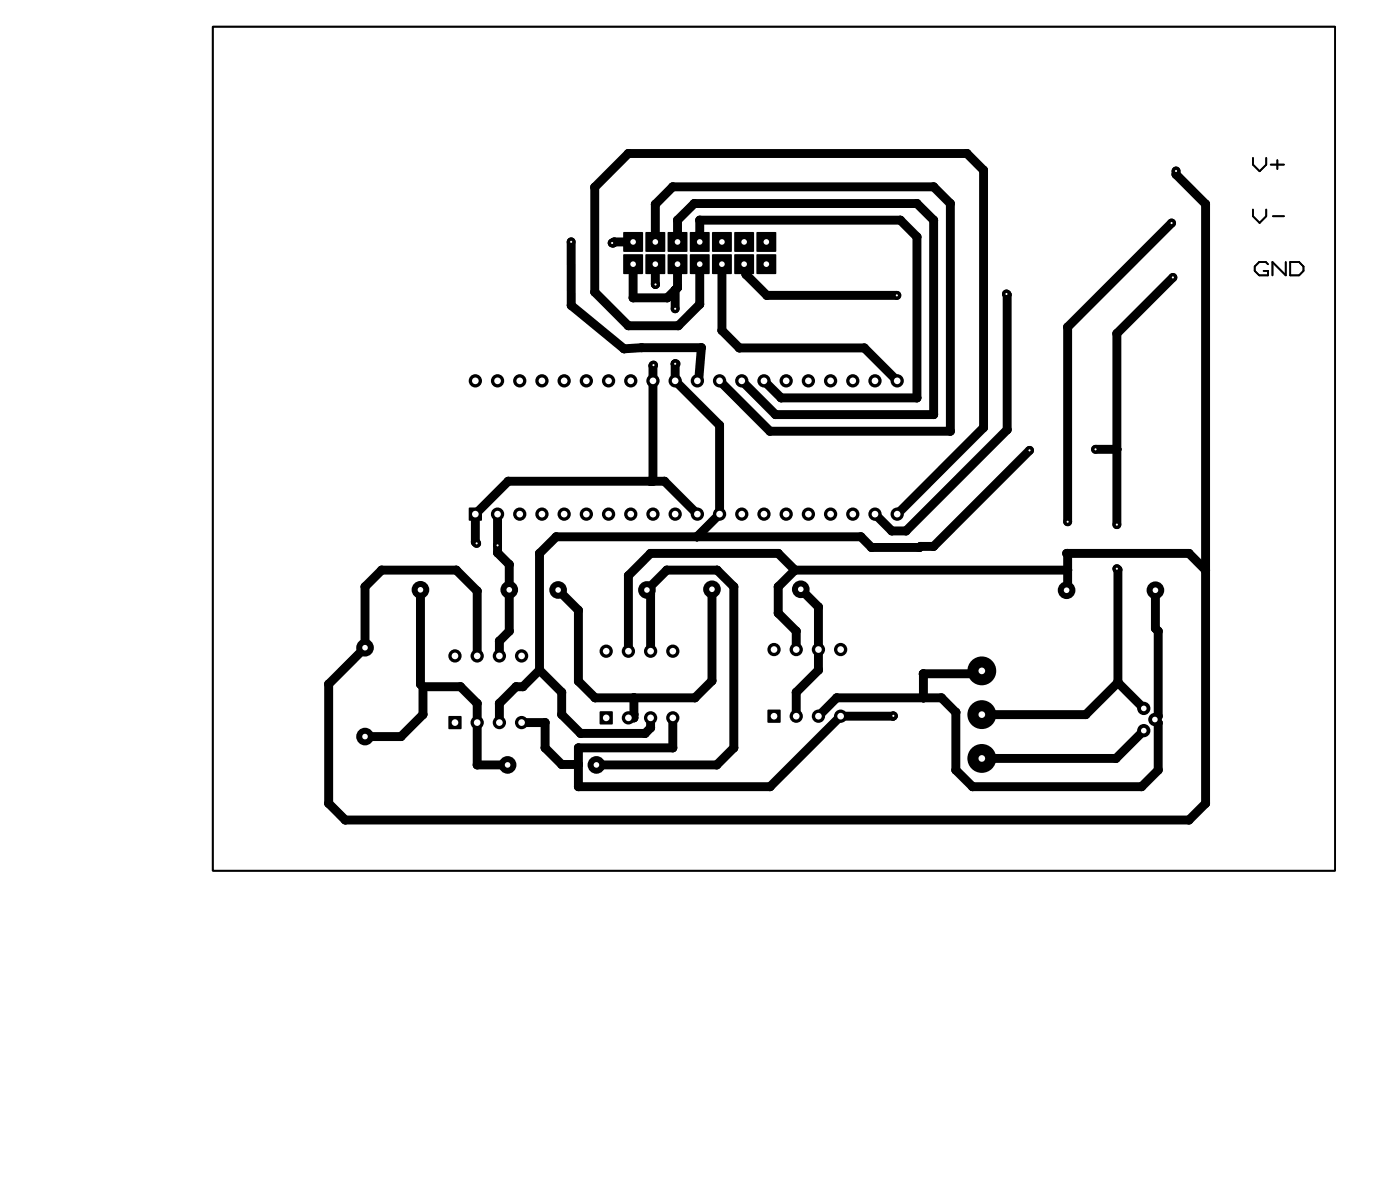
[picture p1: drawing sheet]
<svg xmlns="http://www.w3.org/2000/svg" width="160mm" height="136mm" viewBox="0 0 160 136" stroke-linecap="round" stroke-linejoin="round" font-family="sans-serif">
<g fill="#000">
<path d="M71.3 29.1h2.2v2.2h-2.2z" fill-rule="evenodd"/>
<path d="M71.3 26.5h2.2v2.3h-2.2z" fill-rule="evenodd"/>
<path d="M73.9 29.1h2.2v2.2h-2.2z" fill-rule="evenodd"/>
<path d="M73.9 26.5h2.2v2.3h-2.2z" fill-rule="evenodd"/>
<path d="M76.4 29.1h2.2v2.2h-2.2z" fill-rule="evenodd"/>
<path d="M76.4 26.5h2.2v2.3h-2.2z" fill-rule="evenodd"/>
<path d="M78.9 29.1h2.3v2.2h-2.3z" fill-rule="evenodd"/>
<path d="M78.9 26.5h2.3v2.3h-2.3z" fill-rule="evenodd"/>
<path d="M81.5 29.1h2.2v2.2h-2.2z" fill-rule="evenodd"/>
<path d="M81.5 26.5h2.2v2.3h-2.2z" fill-rule="evenodd"/>
<path d="M84 29.1h2.2v2.2h-2.2z" fill-rule="evenodd"/>
<path d="M84 26.5h2.2v2.3h-2.2z" fill-rule="evenodd"/>
<path d="M86.6 29.1h2.2v2.2h-2.2z" fill-rule="evenodd"/>
<path d="M86.6 26.5h2.2v2.3h-2.2z" fill-rule="evenodd"/>
<path d="M53.6 58h1.5v1.5h-1.5z" fill-rule="evenodd"/>
<path d="M51.3 81.9h1.5v1.4h-1.5z" fill-rule="evenodd"/>
<path d="M68.6 81.3h1.5v1.5h-1.5z" fill-rule="evenodd"/>
<path d="M87.8 81.1h1.5v1.5h-1.5z" fill-rule="evenodd"/>
<circle cx="71.9" cy="17.5" r=".51"/>
<circle cx="110.6" cy="17.5" r=".51"/>
<circle cx="112.5" cy="19.5" r=".51"/>
<circle cx="134.5" cy="19.9" r=".51"/>
<circle cx="134.5" cy="19.5" r=".51"/>
<circle cx="65.3" cy="27.6" r=".51"/>
<circle cx="65.3" cy="34.9" r=".51"/>
<circle cx="68" cy="33.4" r=".51"/>
<circle cx="68" cy="21.4" r=".51"/>
<circle cx="70" cy="27.8" r=".51"/>
<circle cx="70.1" cy="27.8" r=".51"/>
<circle cx="70.3" cy="27.7" r=".51"/>
<circle cx="71.4" cy="39.9" r=".51"/>
<circle cx="71.9" cy="37.2" r=".51"/>
<circle cx="72.4" cy="34" r=".51"/>
<circle cx="73.4" cy="39.7" r=".51"/>
<circle cx="75" cy="23.4" r=".51"/>
<circle cx="75" cy="32.5" r=".51"/>
<circle cx="76.3" cy="34" r=".51"/>
<circle cx="77" cy="21.4" r=".51"/>
<circle cx="77.2" cy="35.3" r=".51"/>
<circle cx="77.2" cy="33.1" r=".51"/>
<circle cx="77.5" cy="25.2" r=".51"/>
<circle cx="77.5" cy="32.9" r=".51"/>
<circle cx="77.6" cy="37.2" r=".51"/>
<circle cx="79.4" cy="23.3" r=".51"/>
<circle cx="80" cy="34.8" r=".51"/>
<circle cx="80" cy="25.2" r=".51"/>
<circle cx="80.2" cy="39.7" r=".51"/>
<circle cx="82.6" cy="37.8" r=".51"/>
<circle cx="84.6" cy="39.8" r=".51"/>
<circle cx="85.3" cy="31.4" r=".51"/>
<circle cx="85.3" cy="31.2" r=".51"/>
<circle cx="87.7" cy="33.8" r=".51"/>
<circle cx="98.9" cy="39.8" r=".51"/>
<circle cx="102.6" cy="33.8" r=".51"/>
<circle cx="103" cy="25.2" r=".51"/>
<circle cx="104.9" cy="23.3" r=".51"/>
<circle cx="104.9" cy="27.1" r=".51"/>
<circle cx="106.8" cy="25.2" r=".51"/>
<circle cx="106.8" cy="21.4" r=".51"/>
<circle cx="108.7" cy="23.3" r=".51"/>
<circle cx="115.1" cy="33.6" r=".51"/>
<circle cx="115.1" cy="33.6" r=".38"/>
<circle cx="115.2" cy="33.7" r=".51"/>
<circle cx="122.1" cy="37.4" r=".51"/>
<circle cx="127.8" cy="38.1" r=".51"/>
<circle cx="134" cy="25.5" r=".51"/>
<circle cx="134.2" cy="31.7" r=".51"/>
<circle cx="137.9" cy="23.3" r=".51"/>
<circle cx="54.4" cy="43.5" r=".76"/>
<circle cx="56.9" cy="43.5" r=".76"/>
<circle cx="56.9" cy="58.8" r=".76"/>
<circle cx="58.1" cy="55" r=".51"/>
<circle cx="59.5" cy="58.8" r=".76"/>
<circle cx="59.5" cy="43.5" r=".76"/>
<circle cx="62" cy="58.8" r=".76"/>
<circle cx="62" cy="43.5" r=".76"/>
<circle cx="64.5" cy="43.5" r=".76"/>
<circle cx="64.5" cy="58.8" r=".76"/>
<circle cx="67.1" cy="58.8" r=".76"/>
<circle cx="67.1" cy="43.5" r=".76"/>
<circle cx="69.6" cy="43.5" r=".76"/>
<circle cx="69.6" cy="58.8" r=".76"/>
<circle cx="72.2" cy="58.8" r=".76"/>
<circle cx="72.2" cy="43.5" r=".76"/>
<circle cx="74.4" cy="55" r=".51"/>
<circle cx="74.7" cy="55" r=".51"/>
<circle cx="74.7" cy="41.8" r=".51"/>
<circle cx="74.7" cy="54.7" r=".51"/>
<circle cx="74.7" cy="43.5" r=".76"/>
<circle cx="74.7" cy="58.8" r=".76"/>
<circle cx="74.8" cy="41.7" r=".51"/>
<circle cx="76" cy="55" r=".51"/>
<circle cx="77.2" cy="41.6" r=".51"/>
<circle cx="77.2" cy="43.5" r=".76"/>
<circle cx="77.2" cy="58.8" r=".76"/>
<circle cx="79.8" cy="58.8" r=".76"/>
<circle cx="79.8" cy="43.5" r=".76"/>
<circle cx="79.9" cy="43.4" r=".51"/>
<circle cx="82.3" cy="48.6" r=".51"/>
<circle cx="82.3" cy="58.8" r=".76"/>
<circle cx="82.3" cy="43.5" r=".76"/>
<circle cx="84.9" cy="58.8" r=".76"/>
<circle cx="84.9" cy="43.5" r=".76"/>
<circle cx="87.4" cy="58.8" r=".76"/>
<circle cx="87.4" cy="43.5" r=".76"/>
<circle cx="88.1" cy="49.3" r=".51"/>
<circle cx="88.7" cy="47.4" r=".51"/>
<circle cx="89.4" cy="45.5" r=".51"/>
<circle cx="89.9" cy="58.8" r=".76"/>
<circle cx="89.9" cy="43.5" r=".76"/>
<circle cx="92.5" cy="58.8" r=".76"/>
<circle cx="92.5" cy="43.5" r=".76"/>
<circle cx="95" cy="58.8" r=".76"/>
<circle cx="95" cy="43.5" r=".76"/>
<circle cx="97.6" cy="58.8" r=".76"/>
<circle cx="97.6" cy="43.5" r=".76"/>
<circle cx="100.1" cy="58.8" r=".76"/>
<circle cx="100.1" cy="43.5" r=".76"/>
<circle cx="102.6" cy="43.5" r=".76"/>
<circle cx="102.6" cy="58.8" r=".76"/>
<circle cx="104.9" cy="45.5" r=".51"/>
<circle cx="106.8" cy="47.4" r=".51"/>
<circle cx="108.7" cy="49.3" r=".51"/>
<circle cx="112.5" cy="48.9" r=".51"/>
<circle cx="115.2" cy="49.1" r=".51"/>
<circle cx="117.8" cy="51.5" r=".51"/>
<circle cx="122.1" cy="59.6" r=".51"/>
<circle cx="125.3" cy="51.4" r=".51"/>
<circle cx="127.8" cy="51.4" r=".51"/>
<circle cx="127.8" cy="60" r=".51"/>
<circle cx="37.6" cy="78.2" r=".51"/>
<circle cx="41.8" cy="74.1" r="1.01"/>
<circle cx="41.8" cy="67.1" r=".51"/>
<circle cx="43.7" cy="65.2" r=".51"/>
<circle cx="48.1" cy="67.4" r="1.01"/>
<circle cx="48.1" cy="78.2" r=".51"/>
<circle cx="48.4" cy="78.5" r=".51"/>
<circle cx="52" cy="75" r=".76"/>
<circle cx="52.2" cy="65.2" r=".51"/>
<circle cx="52.7" cy="78.5" r=".51"/>
<circle cx="54.4" cy="62" r=".51"/>
<circle cx="54.5" cy="62.1" r=".51"/>
<circle cx="54.6" cy="67.6" r=".51"/>
<circle cx="54.6" cy="75" r=".76"/>
<circle cx="56.9" cy="63.2" r=".51"/>
<circle cx="56.9" cy="62.3" r=".51"/>
<circle cx="57.1" cy="73.3" r=".51"/>
<circle cx="57.1" cy="75" r=".76"/>
<circle cx="58.3" cy="67.4" r="1.01"/>
<circle cx="58.3" cy="64.5" r=".51"/>
<circle cx="58.3" cy="72.2" r=".51"/>
<circle cx="59" cy="78.5" r=".51"/>
<circle cx="59.7" cy="75" r=".76"/>
<circle cx="59.8" cy="78.5" r=".51"/>
<circle cx="61.7" cy="76.6" r=".51"/>
<circle cx="61.7" cy="63.3" r=".51"/>
<circle cx="63.6" cy="61.4" r=".51"/>
<circle cx="63.8" cy="67.5" r="1.01"/>
<circle cx="64.3" cy="79.1" r=".51"/>
<circle cx="66.2" cy="77.9" r=".51"/>
<circle cx="66.2" cy="69.8" r=".51"/>
<circle cx="68.1" cy="79.8" r=".51"/>
<circle cx="69.3" cy="74.5" r=".76"/>
<circle cx="71.9" cy="65.8" r=".51"/>
<circle cx="71.9" cy="74.5" r=".76"/>
<circle cx="72.5" cy="79.8" r=".51"/>
<circle cx="74" cy="67.5" r="1.01"/>
<circle cx="74.4" cy="63.3" r=".51"/>
<circle cx="74.4" cy="67.9" r=".51"/>
<circle cx="74.4" cy="74.5" r=".76"/>
<circle cx="76.3" cy="65.2" r=".51"/>
<circle cx="77" cy="74.5" r=".76"/>
<circle cx="79.5" cy="79.8" r=".51"/>
<circle cx="79.7" cy="61.4" r=".51"/>
<circle cx="81.4" cy="67.4" r="1.01"/>
<circle cx="81.4" cy="77.8" r=".51"/>
<circle cx="82" cy="65.2" r=".51"/>
<circle cx="83.9" cy="67.1" r=".51"/>
<circle cx="88.5" cy="74.3" r=".76"/>
<circle cx="89" cy="67.1" r=".51"/>
<circle cx="89" cy="63.3" r=".51"/>
<circle cx="89" cy="70.1" r=".51"/>
<circle cx="90.9" cy="65.2" r=".51"/>
<circle cx="91.1" cy="72.2" r=".51"/>
<circle cx="91.1" cy="79.1" r=".51"/>
<circle cx="91.1" cy="74.3" r=".76"/>
<circle cx="91.6" cy="67.4" r="1.01"/>
<circle cx="93.6" cy="69.4" r=".51"/>
<circle cx="93.6" cy="76.6" r=".51"/>
<circle cx="93.6" cy="74.3" r=".76"/>
<circle cx="95.7" cy="79.8" r=".51"/>
<circle cx="96.2" cy="74.3" r=".76"/>
<circle cx="98.5" cy="61.4" r=".51"/>
<circle cx="99.7" cy="62.6" r=".51"/>
<circle cx="102" cy="60.7" r=".51"/>
<circle cx="103.6" cy="60.7" r=".51"/>
<circle cx="105.2" cy="62.6" r=".51"/>
<circle cx="105.3" cy="62.5" r=".51"/>
<circle cx="105.6" cy="77" r=".51"/>
<circle cx="105.6" cy="77.1" r=".51"/>
<circle cx="105.6" cy="79.8" r=".51"/>
<circle cx="106.8" cy="62.5" r=".51"/>
<circle cx="107.7" cy="79.8" r=".51"/>
<circle cx="112" cy="77" r=".51"/>
<circle cx="112.3" cy="76.7" r="1.65"/>
<circle cx="122" cy="67.5" r="1.01"/>
<circle cx="122" cy="63.3" r=".51"/>
<circle cx="122.1" cy="63.3" r=".51"/>
<circle cx="122.1" cy="65.2" r=".51"/>
<circle cx="122.1" cy="67.5" r=".51"/>
<circle cx="127.8" cy="65" r=".51"/>
<circle cx="127.9" cy="65.1" r=".51"/>
<circle cx="127.9" cy="77.9" r=".51"/>
<circle cx="132.2" cy="67.5" r="1.01"/>
<circle cx="132.2" cy="71.8" r=".51"/>
<circle cx="132.5" cy="72.2" r=".51"/>
<circle cx="136" cy="63.3" r=".51"/>
<circle cx="137.9" cy="65.2" r=".51"/>
<circle cx="37.6" cy="91.8" r=".51"/>
<circle cx="39.5" cy="93.7" r=".51"/>
<circle cx="41.8" cy="84.2" r="1.01"/>
<circle cx="45.9" cy="84.2" r=".51"/>
<circle cx="48.4" cy="81.7" r=".51"/>
<circle cx="54.6" cy="87.4" r=".51"/>
<circle cx="54.6" cy="80.4" r=".51"/>
<circle cx="54.6" cy="82.6" r=".76"/>
<circle cx="57.1" cy="80.4" r=".51"/>
<circle cx="57.1" cy="82.6" r=".76"/>
<circle cx="58.1" cy="87.5" r="1.01"/>
<circle cx="59.7" cy="82.6" r=".76"/>
<circle cx="62.4" cy="82.6" r=".51"/>
<circle cx="62.4" cy="85.5" r=".51"/>
<circle cx="64.3" cy="87.4" r=".51"/>
<circle cx="64.3" cy="81.7" r=".51"/>
<circle cx="66.2" cy="87.4" r=".51"/>
<circle cx="66.2" cy="85.5" r=".51"/>
<circle cx="66.2" cy="89.9" r=".51"/>
<circle cx="66.4" cy="83.8" r=".51"/>
<circle cx="68.2" cy="87.5" r="1.01"/>
<circle cx="71.9" cy="82.1" r=".76"/>
<circle cx="72.5" cy="82.1" r=".51"/>
<circle cx="72.5" cy="81.7" r=".51"/>
<circle cx="73.8" cy="83.8" r=".51"/>
<circle cx="74.4" cy="83.2" r=".51"/>
<circle cx="74.4" cy="82.1" r=".76"/>
<circle cx="77" cy="85.5" r=".51"/>
<circle cx="77" cy="82.1" r=".76"/>
<circle cx="82" cy="87.4" r=".51"/>
<circle cx="83.9" cy="85.5" r=".51"/>
<circle cx="88.1" cy="89.9" r=".51"/>
<circle cx="91.1" cy="81.9" r=".76"/>
<circle cx="93.6" cy="81.9" r=".76"/>
<circle cx="96.2" cy="81.9" r=".76"/>
<circle cx="102.2" cy="81.9" r=".51"/>
<circle cx="102.2" cy="81.8" r=".51"/>
<circle cx="109.3" cy="88" r=".51"/>
<circle cx="109.3" cy="81.4" r=".51"/>
<circle cx="111.3" cy="89.9" r=".51"/>
<circle cx="112.3" cy="86.7" r="1.65"/>
<circle cx="112.3" cy="81.7" r="1.65"/>
<circle cx="124.2" cy="81.7" r=".51"/>
<circle cx="127.7" cy="86.7" r=".51"/>
<circle cx="130.6" cy="89.9" r=".51"/>
<circle cx="130.8" cy="81" r=".76"/>
<circle cx="130.8" cy="83.5" r=".76"/>
<circle cx="132.1" cy="82.3" r=".76"/>
<circle cx="132.5" cy="88" r=".51"/>
<circle cx="132.5" cy="82.6" r=".51"/>
<circle cx="132.5" cy="81.9" r=".51"/>
<circle cx="136" cy="93.7" r=".51"/>
<circle cx="137.9" cy="91.8" r=".51"/>
</g>
<path d="M24.3 3h128.4v96.5h-128.4zM143.3 18.1v.7l.8 .8 .8-.8v-.7M145.4 18.8h1.5M146.1 18.3v1M143.3 24v.7l.8 .8 .8-.8v-.7M145.1 30.2l-.3-.2h-.8l-.5 .5v.5l.5 .5h1.1v-.5h-.5M145.6 24.7h1.3M147.1 30v1.5l-1.5-1.5v1.5M147.6 30h1l.5 .5v.5l-.5 .5h-1z" fill="none" stroke="#000" stroke-width=".2"/>
<g fill="none" stroke="#000" stroke-width="1">
<path d="M134.5 19.5v.4l3.4 3.4v68.5l-1.9 1.9h-96.5l-1.9-1.9v-13.6l4.2-4.2v-6.9l1.9-1.9h8.5l2.4 2.4v7.4M65.3 27.6v7.3l6.1 5 2-.2h6.8l-.3 3.7-.1 .1M72.4 30.2v3.8h3.9l1.2-1.1v-2.7M72.4 27.7h-2.1l-.3 .1M75 27.7v-4.3l2-2h29.8l1.9 1.9v26h-20.6l-5.8-5.8M75 30.2v2.3M77.2 33.1v2.2M77.5 27.7v-2.5l1.9-1.9h25.5l1.9 1.9v22.2h-18.1l-3.8-3.9M80 27.7v-2.5h23l1.9 1.9v18.4h-15.5l-2-2M80 30.2v4.6l-2.4 2.4h-5.7l-3.9-3.8v-12l3.9-3.9h38.7l1.9 2v29.4l-9.9 9.9M82.6 30.2v7.6l2 2h14.3l3.7 3.7M85.1 30.2l.2 1.2 2.4 2.4h14.9"/>
<path d="M115.1 33.6l.1 .1v15.4l-11.6 11.6h-1.6l-1.9-1.9M134 25.5l-11.9 11.9v22.2M134.2 31.7l-6.4 6.4v21.9M56.9 58.8v4.4l1.4 1.3v7.7l-1.2 1.1v1.7M74.8 41.7l-.1 13-.3 .3M77.2 41.6v1.9l5.1 5.1v10.2l-2.6 2.6M79.8 58.8l-3.8-3.8h-17.9l-3.7 3.8v3.2l.1 .1M117.8 51.5l-11 11h-1.5l-.1 .1h-5.5l-1.2-1.2h-34.9l-1.9 1.9v13.3M125.3 51.4h2.5M48.1 67.4v10.8l.3 .3M48.4 78.5h4.3l1.9 1.9v7h3.5M48.4 78.5v3.2l-2.5 2.5h-4.1"/>
<path d="M61.7 76.6l-1.9 1.9h-.8l-1.9 1.9v2.2M61.7 76.6l2.6 2.5v2.6l2.1 2.1h7.4l.6-.6v-1.1M72.5 79.8v2.3h-.6M74.4 74.4v-6.5l-.4-.5 2.3-2.2h5.7l1.9 1.9v18.4l-1.9 1.9h-13.8M81.4 67.4v10.4l-1.9 2h-11.4l-1.9-1.9v-8.1l-2.4-2.4M90.9 65.2l-1.9-1.9h-14.6l-2.5 2.5v8.6M90.9 65.2l-1.9 1.9v3l2.1 2.1v2.1M90.9 65.2h31.2M91.6 67.4l2 2v7.2l-2.5 2.5v2.8M112.3 76.7l-.3 .3h-6.4v2.8M122 63.3h14l1.9 1.9M122.1 63.3v4.2h-.1"/>
<path d="M127.8 65l.1 .1v12.9M127.9 78l2.9 3M127.9 78l-3.7 3.7h-11.9M132.2 67.5v4.3l.3 .4v9.7l-.4 .4 .4 .3v5.4l-1.9 1.9h-19.3l-2-1.9v-6.6l-1.6-1.6h-12l-2.1 2.1M59.7 82.6h2.7v2.9l1.9 1.9h1.9M102.2 81.8l-6 .1-8.1 8h-21.9v-4.4h10.8v-3.4M130.8 83.5l-3.1 3.2h-15.4"/>
</g>
<circle cx="77.2" cy="41.6" r=".51" fill="#000"/>
<circle cx="115.1" cy="33.6" r=".12" fill="#fff"/>
<circle cx="102.6" cy="33.8" r=".38" fill="#000"/>
<circle cx="102.6" cy="33.8" r=".12" fill="#fff"/>
<circle cx="102.2" cy="81.8" r=".38" fill="#000"/>
<circle cx="102.2" cy="81.8" r=".12" fill="#fff"/>
<circle cx="122.1" cy="59.6" r=".38" fill="#000"/>
<circle cx="122.1" cy="59.6" r=".12" fill="#fff"/>
<circle cx="134" cy="25.5" r=".38" fill="#000"/>
<circle cx="134" cy="25.5" r=".12" fill="#fff"/>
<circle cx="134.5" cy="19.5" r=".38" fill="#000"/>
<circle cx="134.5" cy="19.5" r=".12" fill="#fff"/>
<circle cx="54.5" cy="62.1" r=".38" fill="#000"/>
<circle cx="54.5" cy="62.1" r=".12" fill="#fff"/>
<circle cx="56.9" cy="62.3" r=".38" fill="#000"/>
<circle cx="56.9" cy="62.3" r=".12" fill="#fff"/>
<circle cx="127.8" cy="65" r=".38" fill="#000"/>
<circle cx="127.8" cy="65" r=".12" fill="#fff"/>
<circle cx="127.8" cy="60" r=".38" fill="#000"/>
<circle cx="127.8" cy="60" r=".12" fill="#fff"/>
<circle cx="134.2" cy="31.7" r=".38" fill="#000"/>
<circle cx="134.2" cy="31.7" r=".12" fill="#fff"/>
<circle cx="74.8" cy="41.7" r=".38" fill="#000"/>
<circle cx="74.8" cy="41.7" r=".12" fill="#fff"/>
<circle cx="75" cy="32.5" r=".38" fill="#000"/>
<circle cx="75" cy="32.5" r=".12" fill="#fff"/>
<circle cx="77.2" cy="41.6" r=".38" fill="#000"/>
<circle cx="77.2" cy="41.6" r=".12" fill="#fff"/>
<circle cx="77.2" cy="35.3" r=".38" fill="#000"/>
<circle cx="77.2" cy="35.3" r=".12" fill="#fff"/>
<circle cx="117.8" cy="51.5" r=".38" fill="#000"/>
<circle cx="117.8" cy="51.5" r=".12" fill="#fff"/>
<circle cx="125.3" cy="51.4" r=".38" fill="#000"/>
<circle cx="125.3" cy="51.4" r=".12" fill="#fff"/>
<circle cx="65.3" cy="27.6" r=".38" fill="#000"/>
<circle cx="65.3" cy="27.6" r=".12" fill="#fff"/>
<circle cx="70" cy="27.8" r=".38" fill="#000"/>
<circle cx="70" cy="27.8" r=".12" fill="#fff"/>
<path d="M53.7 58.1h1.3v1.3h-1.3z" fill="#000"/>
<circle cx="54.4" cy="58.8" r=".38" fill="#fff"/>
<circle cx="56.9" cy="58.8" r=".63" fill="#000"/>
<circle cx="56.9" cy="58.8" r=".38" fill="#fff"/>
<circle cx="59.5" cy="58.8" r=".63" fill="#000"/>
<circle cx="59.5" cy="58.8" r=".38" fill="#fff"/>
<circle cx="62" cy="58.8" r=".63" fill="#000"/>
<circle cx="62" cy="58.8" r=".38" fill="#fff"/>
<circle cx="64.5" cy="58.8" r=".63" fill="#000"/>
<circle cx="64.5" cy="58.8" r=".38" fill="#fff"/>
<circle cx="67.1" cy="58.8" r=".63" fill="#000"/>
<circle cx="67.1" cy="58.8" r=".38" fill="#fff"/>
<circle cx="69.6" cy="58.8" r=".63" fill="#000"/>
<circle cx="69.6" cy="58.8" r=".38" fill="#fff"/>
<circle cx="72.2" cy="58.8" r=".63" fill="#000"/>
<circle cx="72.2" cy="58.8" r=".38" fill="#fff"/>
<circle cx="74.7" cy="58.8" r=".63" fill="#000"/>
<circle cx="74.7" cy="58.8" r=".38" fill="#fff"/>
<circle cx="77.2" cy="58.8" r=".63" fill="#000"/>
<circle cx="77.2" cy="58.8" r=".38" fill="#fff"/>
<circle cx="79.8" cy="58.8" r=".63" fill="#000"/>
<circle cx="79.8" cy="58.8" r=".38" fill="#fff"/>
<circle cx="82.3" cy="58.8" r=".63" fill="#000"/>
<circle cx="82.3" cy="58.8" r=".38" fill="#fff"/>
<circle cx="84.9" cy="58.8" r=".63" fill="#000"/>
<circle cx="84.9" cy="58.8" r=".38" fill="#fff"/>
<circle cx="87.4" cy="58.8" r=".63" fill="#000"/>
<circle cx="87.4" cy="58.8" r=".38" fill="#fff"/>
<circle cx="89.9" cy="58.8" r=".63" fill="#000"/>
<circle cx="89.9" cy="58.8" r=".38" fill="#fff"/>
<circle cx="92.5" cy="58.8" r=".63" fill="#000"/>
<circle cx="92.5" cy="58.8" r=".38" fill="#fff"/>
<circle cx="95" cy="58.8" r=".63" fill="#000"/>
<circle cx="95" cy="58.8" r=".38" fill="#fff"/>
<circle cx="97.6" cy="58.8" r=".63" fill="#000"/>
<circle cx="97.6" cy="58.8" r=".38" fill="#fff"/>
<circle cx="100.1" cy="58.8" r=".63" fill="#000"/>
<circle cx="100.1" cy="58.8" r=".38" fill="#fff"/>
<circle cx="102.6" cy="58.8" r=".63" fill="#000"/>
<circle cx="102.6" cy="58.8" r=".38" fill="#fff"/>
<circle cx="102.6" cy="43.5" r=".63" fill="#000"/>
<circle cx="102.6" cy="43.5" r=".38" fill="#fff"/>
<circle cx="100.1" cy="43.5" r=".63" fill="#000"/>
<circle cx="100.1" cy="43.5" r=".38" fill="#fff"/>
<circle cx="97.6" cy="43.5" r=".63" fill="#000"/>
<circle cx="97.6" cy="43.5" r=".38" fill="#fff"/>
<circle cx="95" cy="43.5" r=".63" fill="#000"/>
<circle cx="95" cy="43.5" r=".38" fill="#fff"/>
<circle cx="92.5" cy="43.5" r=".63" fill="#000"/>
<circle cx="92.5" cy="43.5" r=".38" fill="#fff"/>
<circle cx="89.9" cy="43.5" r=".63" fill="#000"/>
<circle cx="89.9" cy="43.5" r=".38" fill="#fff"/>
<circle cx="87.4" cy="43.5" r=".63" fill="#000"/>
<circle cx="87.4" cy="43.5" r=".38" fill="#fff"/>
<circle cx="84.9" cy="43.5" r=".63" fill="#000"/>
<circle cx="84.9" cy="43.5" r=".38" fill="#fff"/>
<circle cx="82.3" cy="43.5" r=".63" fill="#000"/>
<circle cx="82.3" cy="43.5" r=".38" fill="#fff"/>
<circle cx="79.8" cy="43.5" r=".63" fill="#000"/>
<circle cx="79.8" cy="43.5" r=".38" fill="#fff"/>
<circle cx="77.2" cy="43.5" r=".63" fill="#000"/>
<circle cx="77.2" cy="43.5" r=".38" fill="#fff"/>
<circle cx="74.7" cy="43.5" r=".63" fill="#000"/>
<circle cx="74.7" cy="43.5" r=".38" fill="#fff"/>
<circle cx="72.2" cy="43.5" r=".63" fill="#000"/>
<circle cx="72.2" cy="43.5" r=".38" fill="#fff"/>
<circle cx="69.6" cy="43.5" r=".63" fill="#000"/>
<circle cx="69.6" cy="43.5" r=".38" fill="#fff"/>
<circle cx="67.1" cy="43.5" r=".63" fill="#000"/>
<circle cx="67.1" cy="43.5" r=".38" fill="#fff"/>
<circle cx="64.5" cy="43.5" r=".63" fill="#000"/>
<circle cx="64.5" cy="43.5" r=".38" fill="#fff"/>
<circle cx="62" cy="43.5" r=".63" fill="#000"/>
<circle cx="62" cy="43.5" r=".38" fill="#fff"/>
<circle cx="59.5" cy="43.5" r=".63" fill="#000"/>
<circle cx="59.5" cy="43.5" r=".38" fill="#fff"/>
<circle cx="56.9" cy="43.5" r=".63" fill="#000"/>
<circle cx="56.9" cy="43.5" r=".38" fill="#fff"/>
<circle cx="54.4" cy="43.5" r=".63" fill="#000"/>
<circle cx="54.4" cy="43.5" r=".38" fill="#fff"/>
<path d="M71.4 29.2h2v2h-2z" fill="#000"/>
<circle cx="72.4" cy="30.2" r=".32" fill="#fff"/>
<path d="M74 29.2h2v2h-2z" fill="#000"/>
<circle cx="75" cy="30.2" r=".32" fill="#fff"/>
<path d="M76.5 29.2h2v2h-2z" fill="#000"/>
<circle cx="77.5" cy="30.2" r=".32" fill="#fff"/>
<path d="M79 29.2h2.1v2h-2.1z" fill="#000"/>
<circle cx="80" cy="30.2" r=".32" fill="#fff"/>
<path d="M81.6 29.2h2v2h-2z" fill="#000"/>
<circle cx="82.6" cy="30.2" r=".32" fill="#fff"/>
<path d="M84.1 29.2h2v2h-2z" fill="#000"/>
<circle cx="85.1" cy="30.2" r=".32" fill="#fff"/>
<path d="M86.7 29.2h2v2h-2z" fill="#000"/>
<circle cx="87.7" cy="30.2" r=".32" fill="#fff"/>
<path d="M86.7 26.6h2v2.1h-2z" fill="#000"/>
<circle cx="87.7" cy="27.7" r=".32" fill="#fff"/>
<path d="M84.1 26.6h2v2.1h-2z" fill="#000"/>
<circle cx="85.1" cy="27.7" r=".32" fill="#fff"/>
<path d="M81.6 26.6h2v2.1h-2z" fill="#000"/>
<circle cx="82.6" cy="27.7" r=".32" fill="#fff"/>
<path d="M79 26.6h2.1v2.1h-2.1z" fill="#000"/>
<circle cx="80" cy="27.7" r=".32" fill="#fff"/>
<path d="M76.5 26.6h2v2.1h-2z" fill="#000"/>
<circle cx="77.5" cy="27.7" r=".32" fill="#fff"/>
<path d="M74 26.6h2v2.1h-2z" fill="#000"/>
<circle cx="75" cy="27.7" r=".32" fill="#fff"/>
<path d="M71.4 26.6h2v2.1h-2z" fill="#000"/>
<circle cx="72.4" cy="27.7" r=".32" fill="#fff"/>
<circle cx="112.3" cy="76.7" r="1.52" fill="#000"/>
<circle cx="112.3" cy="76.7" r=".38" fill="#fff"/>
<circle cx="112.3" cy="81.7" r="1.52" fill="#000"/>
<circle cx="112.3" cy="81.7" r=".38" fill="#fff"/>
<circle cx="112.3" cy="86.7" r="1.52" fill="#000"/>
<circle cx="112.3" cy="86.7" r=".38" fill="#fff"/>
<path d="M87.9 81.2h1.3v1.3h-1.3z" fill="#000"/>
<circle cx="88.5" cy="81.9" r=".38" fill="#fff"/>
<circle cx="91.1" cy="81.9" r=".63" fill="#000"/>
<circle cx="91.1" cy="81.9" r=".38" fill="#fff"/>
<circle cx="93.6" cy="81.9" r=".63" fill="#000"/>
<circle cx="93.6" cy="81.9" r=".38" fill="#fff"/>
<circle cx="96.2" cy="81.9" r=".63" fill="#000"/>
<circle cx="96.2" cy="81.9" r=".38" fill="#fff"/>
<circle cx="96.2" cy="74.3" r=".63" fill="#000"/>
<circle cx="96.2" cy="74.3" r=".38" fill="#fff"/>
<circle cx="93.6" cy="74.3" r=".63" fill="#000"/>
<circle cx="93.6" cy="74.3" r=".38" fill="#fff"/>
<circle cx="91.1" cy="74.3" r=".63" fill="#000"/>
<circle cx="91.1" cy="74.3" r=".38" fill="#fff"/>
<circle cx="88.5" cy="74.3" r=".63" fill="#000"/>
<circle cx="88.5" cy="74.3" r=".38" fill="#fff"/>
<path d="M68.7 81.4h1.3v1.3h-1.3z" fill="#000"/>
<circle cx="69.3" cy="82.1" r=".38" fill="#fff"/>
<circle cx="71.9" cy="82.1" r=".63" fill="#000"/>
<circle cx="71.9" cy="82.1" r=".38" fill="#fff"/>
<circle cx="74.4" cy="82.1" r=".63" fill="#000"/>
<circle cx="74.4" cy="82.1" r=".38" fill="#fff"/>
<circle cx="77" cy="82.1" r=".63" fill="#000"/>
<circle cx="77" cy="82.1" r=".38" fill="#fff"/>
<circle cx="77" cy="74.5" r=".63" fill="#000"/>
<circle cx="77" cy="74.4" r=".38" fill="#fff"/>
<circle cx="74.4" cy="74.5" r=".63" fill="#000"/>
<circle cx="74.4" cy="74.4" r=".38" fill="#fff"/>
<circle cx="71.9" cy="74.5" r=".63" fill="#000"/>
<circle cx="71.9" cy="74.4" r=".38" fill="#fff"/>
<circle cx="69.3" cy="74.5" r=".63" fill="#000"/>
<circle cx="69.3" cy="74.4" r=".38" fill="#fff"/>
<path d="M51.4 82h1.3v1.2h-1.3z" fill="#000"/>
<circle cx="52" cy="82.6" r=".38" fill="#fff"/>
<circle cx="54.6" cy="82.6" r=".63" fill="#000"/>
<circle cx="54.6" cy="82.6" r=".38" fill="#fff"/>
<circle cx="57.1" cy="82.6" r=".63" fill="#000"/>
<circle cx="57.1" cy="82.6" r=".38" fill="#fff"/>
<circle cx="59.7" cy="82.6" r=".63" fill="#000"/>
<circle cx="59.7" cy="82.6" r=".38" fill="#fff"/>
<circle cx="59.7" cy="75" r=".63" fill="#000"/>
<circle cx="59.7" cy="75" r=".38" fill="#fff"/>
<circle cx="57.1" cy="75" r=".63" fill="#000"/>
<circle cx="57.1" cy="75" r=".38" fill="#fff"/>
<circle cx="54.6" cy="75" r=".63" fill="#000"/>
<circle cx="54.6" cy="75" r=".38" fill="#fff"/>
<circle cx="52" cy="75" r=".63" fill="#000"/>
<circle cx="52" cy="75" r=".38" fill="#fff"/>
<circle cx="130.8" cy="83.5" r=".63" fill="#000"/>
<circle cx="130.8" cy="83.5" r=".32" fill="#fff"/>
<circle cx="132.1" cy="82.3" r=".63" fill="#000"/>
<circle cx="132.1" cy="82.3" r=".32" fill="#fff"/>
<circle cx="130.8" cy="81" r=".63" fill="#000"/>
<circle cx="130.8" cy="81" r=".32" fill="#fff"/>
<circle cx="122" cy="67.5" r=".89" fill="#000"/>
<circle cx="122" cy="67.5" r=".32" fill="#fff"/>
<circle cx="132.2" cy="67.5" r=".89" fill="#000"/>
<circle cx="132.2" cy="67.5" r=".32" fill="#fff"/>
<circle cx="91.6" cy="67.4" r=".89" fill="#000"/>
<circle cx="91.6" cy="67.4" r=".32" fill="#fff"/>
<circle cx="81.4" cy="67.4" r=".89" fill="#000"/>
<circle cx="81.4" cy="67.4" r=".32" fill="#fff"/>
<circle cx="63.8" cy="67.5" r=".89" fill="#000"/>
<circle cx="63.8" cy="67.4" r=".32" fill="#fff"/>
<circle cx="74" cy="67.5" r=".89" fill="#000"/>
<circle cx="74" cy="67.4" r=".32" fill="#fff"/>
<circle cx="68.2" cy="87.5" r=".89" fill="#000"/>
<circle cx="68.2" cy="87.4" r=".32" fill="#fff"/>
<circle cx="58.1" cy="87.5" r=".89" fill="#000"/>
<circle cx="58.1" cy="87.4" r=".32" fill="#fff"/>
<circle cx="48.1" cy="67.4" r=".89" fill="#000"/>
<circle cx="48.1" cy="67.4" r=".32" fill="#fff"/>
<circle cx="58.3" cy="67.4" r=".89" fill="#000"/>
<circle cx="58.3" cy="67.4" r=".32" fill="#fff"/>
<circle cx="41.8" cy="74.1" r=".89" fill="#000"/>
<circle cx="41.8" cy="74" r=".32" fill="#fff"/>
<circle cx="41.8" cy="84.2" r=".89" fill="#000"/>
<circle cx="41.8" cy="84.2" r=".32" fill="#fff"/>
<path d="M24.3 3h128.4v96.5h-128.4zM143.3 18.1v.7l.8 .8 .8-.8v-.7M145.4 18.8h1.5M146.1 18.3v1M143.3 24v.7l.8 .8 .8-.8v-.7M145.1 30.2l-.3-.2h-.8l-.5 .5v.5l.5 .5h1.1v-.5h-.5M145.6 24.7h1.3M147.1 30v1.5l-1.5-1.5v1.5M147.6 30h1l.5 .5v.5l-.5 .5h-1z" fill="none" stroke="#000" stroke-width=".2"/>
</svg>
